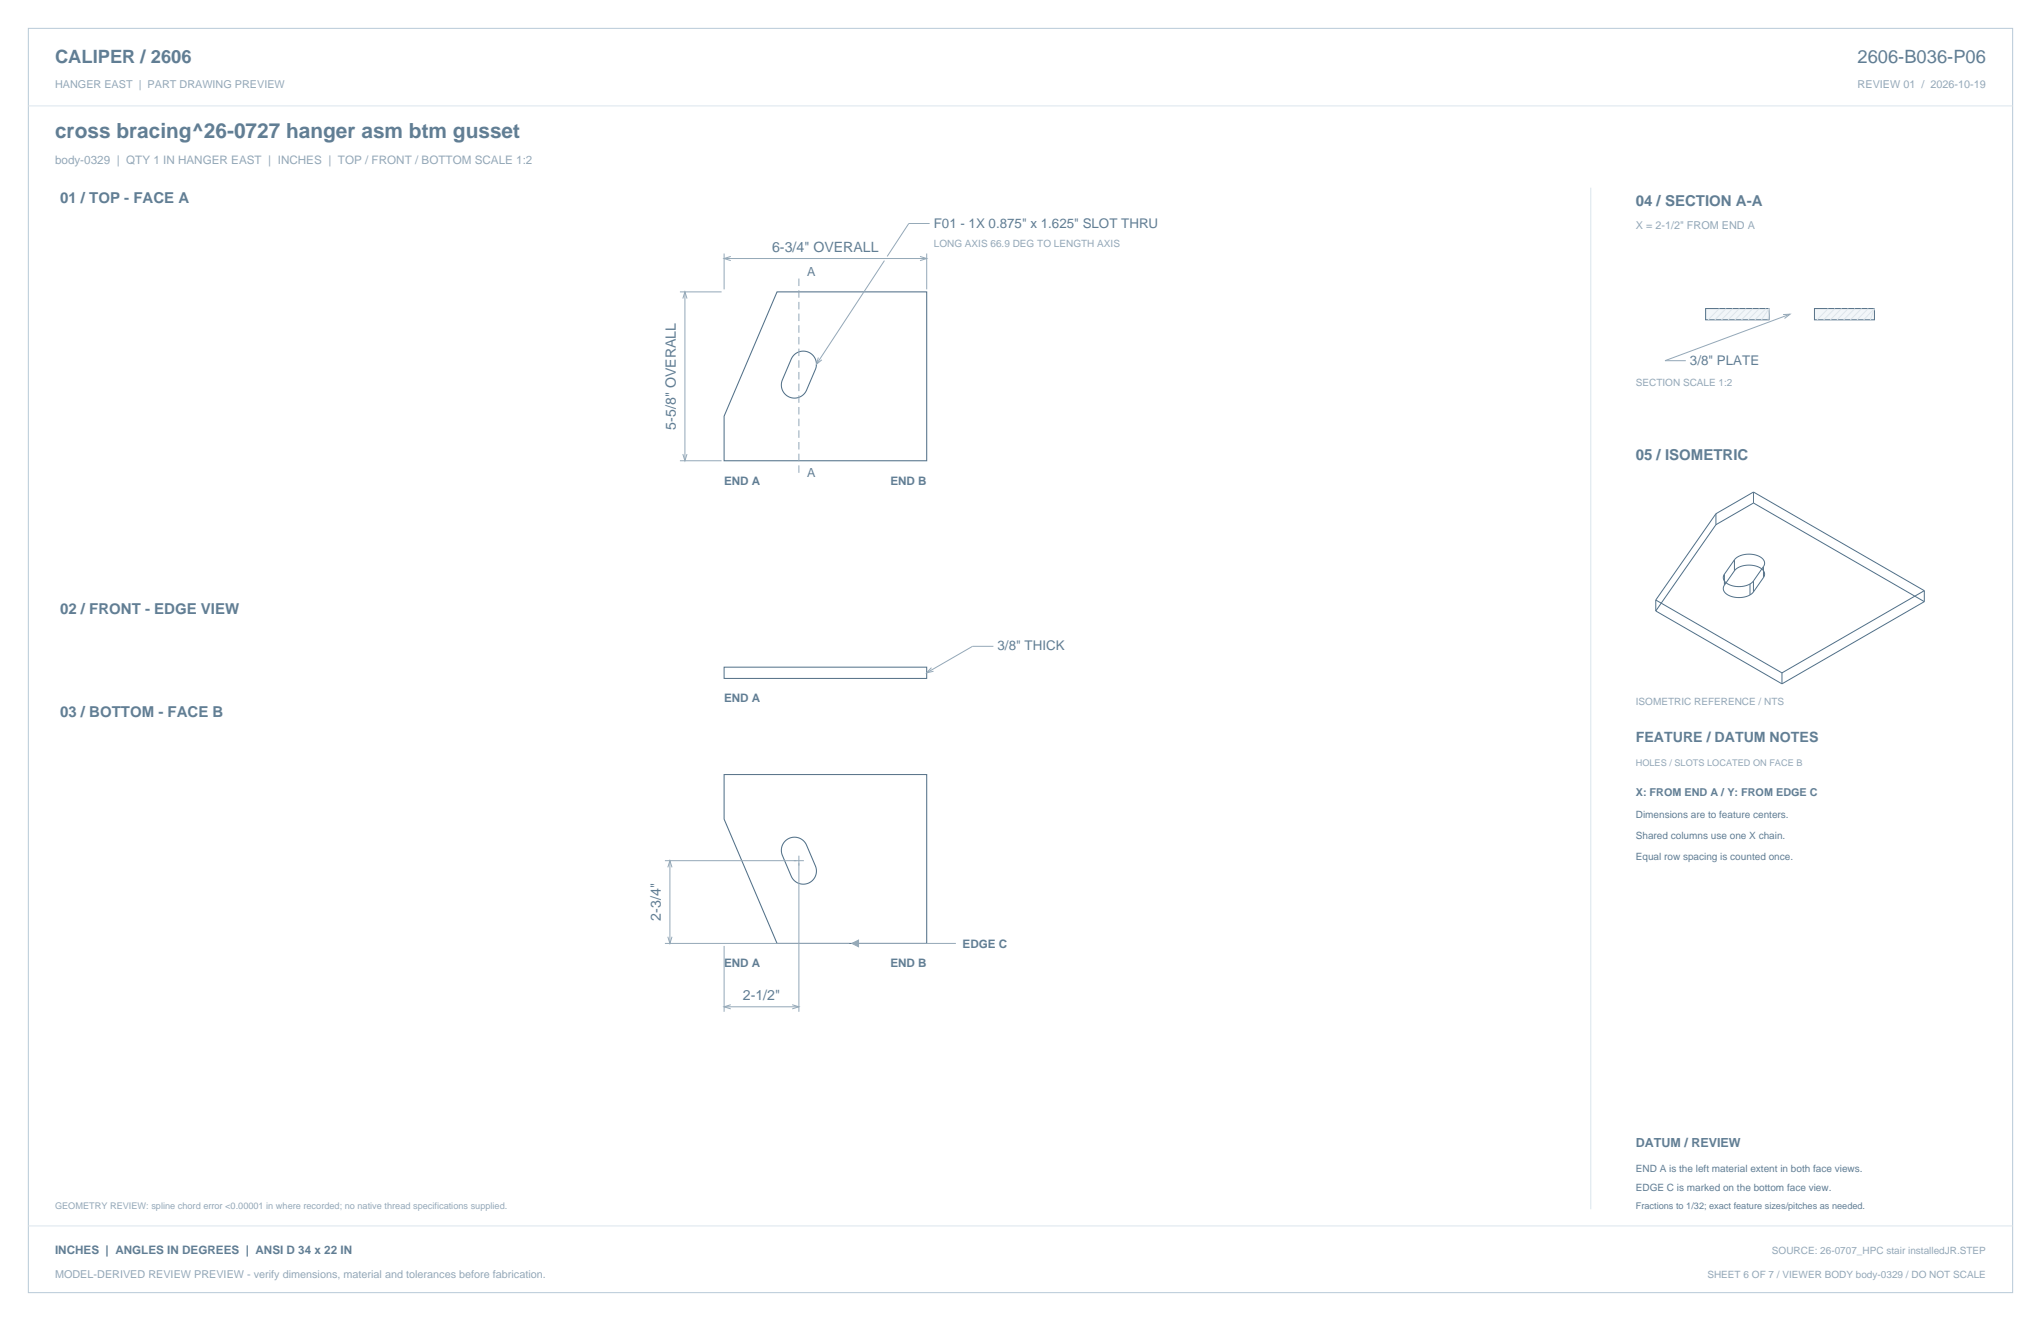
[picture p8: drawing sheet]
<svg xmlns="http://www.w3.org/2000/svg" width="864mm" height="559mm" viewBox="0 0 864 559" stroke-linecap="round" stroke-linejoin="round" font-family="sans-serif">
<defs><g id="words">
<text font-size="8.8" fill="#617e94" x="23.3" y="58.2">cross bracing^26-0727 hanger asm btm gusset</text>
<g font-size="7.8" fill="#617e94">
<text x="23.3" y="26.8">CALIPER / 2606</text>
<text x="786" y="26.8">2606-B036-P06</text>
</g>
<g font-size="6.3" fill="#617e94">
<text x="25.4" y="86.1">01 / TOP - FACE A</text>
<text x="692.1" y="87.1">04 / SECTION A-A</text>
<text x="692.1" y="194.4">05 / ISOMETRIC</text>
<text x="25.4" y="259.6">02 / FRONT - EDGE VIEW</text>
<text x="25.4" y="303.4">03 / BOTTOM - FACE B</text>
</g>
<g font-size="6" fill="#617e94">
<text x="326.7" y="106.5">6-3/4&quot; OVERALL</text>
<text x="285.9" y="181.8" transform="rotate(-90 285.9 181.8)">5-5/8&quot; OVERALL</text>
<text x="692.1" y="314">FEATURE / DATUM NOTES</text>
<text x="279.6" y="389.5" transform="rotate(-90 279.6 389.5)">2-3/4&quot;</text>
<text x="314.3" y="423.1">2-1/2&quot;</text>
</g>
<g font-size="5.6" fill="#617e94">
<text x="395.1" y="96.3">F01 - 1X 0.875&quot; x 1.625&quot; SLOT THRU</text>
<text x="715.1" y="154.3">3/8&quot; PLATE</text>
<text x="422.1" y="275.2">3/8&quot; THICK</text>
</g>
<g font-size="5.3" fill="#617e94">
<text x="341.6" y="116.8">A</text>
<text x="341.6" y="202">A</text>
<text x="692.1" y="485.1">DATUM / REVIEW</text>
</g>
<text font-size="4.9" fill="#93a8b9" x="23.3" y="69.5">body-0329 | QTY 1 IN HANGER EAST | INCHES | TOP / FRONT / BOTTOM SCALE 1:2</text>
<g font-size="4.9" fill="#617e94">
<text x="306.4" y="205.1">END A</text>
<text x="376.7" y="205.1">END B</text>
<text x="306.4" y="296.9">END A</text>
<text x="407.3" y="400.8">EDGE C</text>
<text x="306.4" y="409">END A</text>
<text x="376.7" y="409">END B</text>
<text x="23.3" y="530.6">INCHES | ANGLES IN DEGREES | ANSI D 34 x 22 IN</text>
</g>
<g font-size="4.6" fill="#93a8b9">
<text x="23.3" y="37">HANGER EAST | PART DRAWING PREVIEW</text>
<text x="786" y="37">REVIEW 01 / 2026-10-19</text>
<text x="692.1" y="97">X = 2-1/2&quot; FROM END A</text>
<text x="23.3" y="540.5">MODEL-DERIVED REVIEW PREVIEW - verify dimensions, material and tolerances before fabrication.</text>
</g>
<text font-size="4.6" fill="#617e94" x="692.1" y="336.9">X: FROM END A / Y: FROM EDGE C</text>
<g font-size="4.2" fill="#93a8b9">
<text x="395.1" y="104.4">LONG AXIS 66.9 DEG TO LENGTH AXIS</text>
<text x="692.1" y="163.2">SECTION SCALE 1:2</text>
<text x="692.1" y="298.1">ISOMETRIC REFERENCE / NTS</text>
<text x="749.7" y="530.6">SOURCE: 26-0707_HPC stair installedJR.STEP</text>
<text x="722.4" y="540.5">SHEET 6 OF 7 / VIEWER BODY body-0329 / DO NOT SCALE</text>
</g>
<g font-size="4.2" fill="#617e94">
<text x="692.1" y="346.1">Dimensions are to feature centers.</text>
<text x="692.1" y="354.9">Shared columns use one X chain.</text>
<text x="692.1" y="363.7">Equal row spacing is counted once.</text>
<text x="692.1" y="495.7">END A is the left material extent in both face views.</text>
<text x="692.1" y="503.8">EDGE C is marked on the bottom face view.</text>
</g>
<g font-size="3.9" fill="#93a8b9">
<text x="692.1" y="323.8">HOLES / SLOTS LOCATED ON FACE B</text>
<text x="23.3" y="511.5">GEOMETRY REVIEW: spline chord error &lt;0.00001 in where recorded; no native thread specifications supplied.</text>
</g>
<text font-size="3.9" fill="#617e94" x="692.1" y="511.5">Fractions to 1/32; exact feature sizes/pitches as needed.</text>
</g></defs>
<path d="M12 12h839.6v534.8h-839.6z" fill="none" stroke="#b8cad8" stroke-width=".42"/>
<path d="M12 44.8h839.6M673.1 79.4v432.1" fill="none" stroke="#dbe5ed" stroke-width=".42"/>
<path d="M328.8 123.5h63.3v71.4h-85.7v-18.8zM336 150.2a5.6 5.6 0 0 1 7-.7 5.6 5.6 0 0 1 2 6.8l-3.7 8.7a5.6 5.6 0 0 1-7.3 3 5.6 5.6 0 0 1-2.9-7.3l3.8-9zM306.4 327.6h85.7v71.5h-63.3l-22.4-52.6zM332.2 355.8a5.6 5.6 0 0 1 9.1 1.7l3.8 9 .4 2a5.6 5.6 0 0 1-4.5 5.4 5.6 5.6 0 0 1-6.2-3.3l-3.7-8.7a5.6 5.6 0 0 1 1.1-6.1z" fill="none" stroke="#536f85" stroke-width=".44"/>
<g fill="none" stroke="#93a8b9" stroke-width=".42">
<path d="M393.3 94.5h-8.8l-9.1 14M306.4 107.2v15.2M306.4 109.4h85.7M309.2 108.5l-2.8 .9 2.8 .8M374.2 110.2l-28.7 43.9M389.3 108.5l2.8 .9-2.8 .8M392.1 107.2v15.2M287.7 123.5h17.6M288.9 126.3l.9-2.8 .9 2.8M289.8 123.5v71.4M346.3 151.2l-.8 2.9 2.2-1.9M287.7 194.9h17.6"/>
<path d="M288.9 192.1l.9 2.8 .9-2.8M420.3 273.4h-8.8l-19.4 11.2M394.1 282.4l-2 2.2 2.9-.6M282.6 366.9l.9-2.8 .8 2.8M283.5 364.1v35M338 362v66M340.1 364.1h-58.8M281.3 399.1h78.1M282.6 396.3l.9 2.8 .8-2.8M360.4 399.1h44.1M306.4 400.1v27.9M306.4 425.9h31.6"/>
<path d="M309.2 425l-2.8 .9 2.8 .9M335.2 425l2.8 .9-2.8 .9"/>
</g>
<path d="M338 117.8v82.4" fill="none" stroke="#93a8b9" stroke-width=".42" stroke-dasharray="3.2 1.8" stroke-linecap="butt"/>
<path d="M306.4 282.2h85.7v4.8h-85.7z" fill="none" stroke="#536f85" stroke-width=".42"/>
<path d="M360.4 399.1l2.9-1.4v2.8z" fill="#93a8b9" stroke="#93a8b9" stroke-width=".42"/>
<path d="M721.7 130.5h26.8v4.8h-26.8z" fill-rule="evenodd" fill="#f2f6f9" stroke="#536f85" stroke-width=".42"/>
<path d="M727.5 130.5l-4.7 4.8M730.3 130.5l-4.7 4.8M733.2 130.5l-4.8 4.8M736 130.5l-4.8 4.8M738.8 130.5l-4.8 4.8M741.6 130.5l-4.7 4.8M744.4 130.5l-4.7 4.8M745.3 135.3l3.2-4.8-.3 4.8M747.3 130.5l-4.8 4.8" fill="none" stroke="#dbe5ed" stroke-width=".42"/>
<path d="M767.7 130.5h25.4v4.8h-25.4z" fill-rule="evenodd" fill="#f2f6f9" stroke="#536f85" stroke-width=".42"/>
<path d="M773.6 130.5l-4.8 4.8M776.4 130.5l-4.8 4.8M779.2 130.5l-4.7 4.8M782 130.5l-4.7 4.8M784.9 130.5l-4.8 4.8M787.7 130.5l-4.8 4.8M788.6 135.3l4.5-4.8-1.7 4.8M790.5 130.5l-4.8 4.8M12 518.6h839.6" fill="none" stroke="#dbe5ed" stroke-width=".42"/>
<path d="M754.5 133.1l2.9-.2-2.3 1.8M757.4 132.9l-52.9 19.7h8.8" fill="none" stroke="#93a8b9" stroke-width=".42"/>
<g fill="none" stroke="#536f85" stroke-width=".42">
<path d="M726.1 217.3v4.7M726.1 217.3l-25.5 36.5M742 208.1l72.2 41.8M742 208.1l-15.9 9.2M742 208.1v4.7M742 212.8l-15.9 9.2M742 212.8l72.2 41.7M726.1 222l-25.5 36.5M733.9 236.8a8.9 8.9 0 0 1 12.4 .3l.3 1.3-.4 1.3M733.9 236.8l-4.3 6.1M733.9 236.8v4.6M746.2 239.7l-4.3 6"/>
<path d="M746.2 239.7v4.6M700.6 253.8l53.4 30.8M700.6 258.5l53.4 30.8M700.6 253.8v4.7M729.6 242.9a3.1 3.1 0 0 0 2.5 4.6l2.1 .5 2.3 .1 2.1-.3 1.9-.8M729.6 247.5a3.1 3.1 0 0 0 2.5 4.6l2.1 .6 2.3 .1 2.1-.4 1.9-.7M729.6 242.9v4.6M733.9 241.4a8.9 8.9 0 0 1 12.4 .3l.3 1.3-.4 1.3M733.9 241.4l-4.3 6.1M740.5 247v4.7M741.9 250.4l-1.4 1.3M741.9 245.7l-1.4 1.3"/>
<path d="M741.9 245.7v4.7M746.2 244.3l-4.3 6.1M814.2 249.9v4.6M814.2 254.5l-60.2 34.8M814.2 249.9l-60.2 34.7M754 284.6v4.7"/>
</g>
<use href="#words"/>
</svg>
